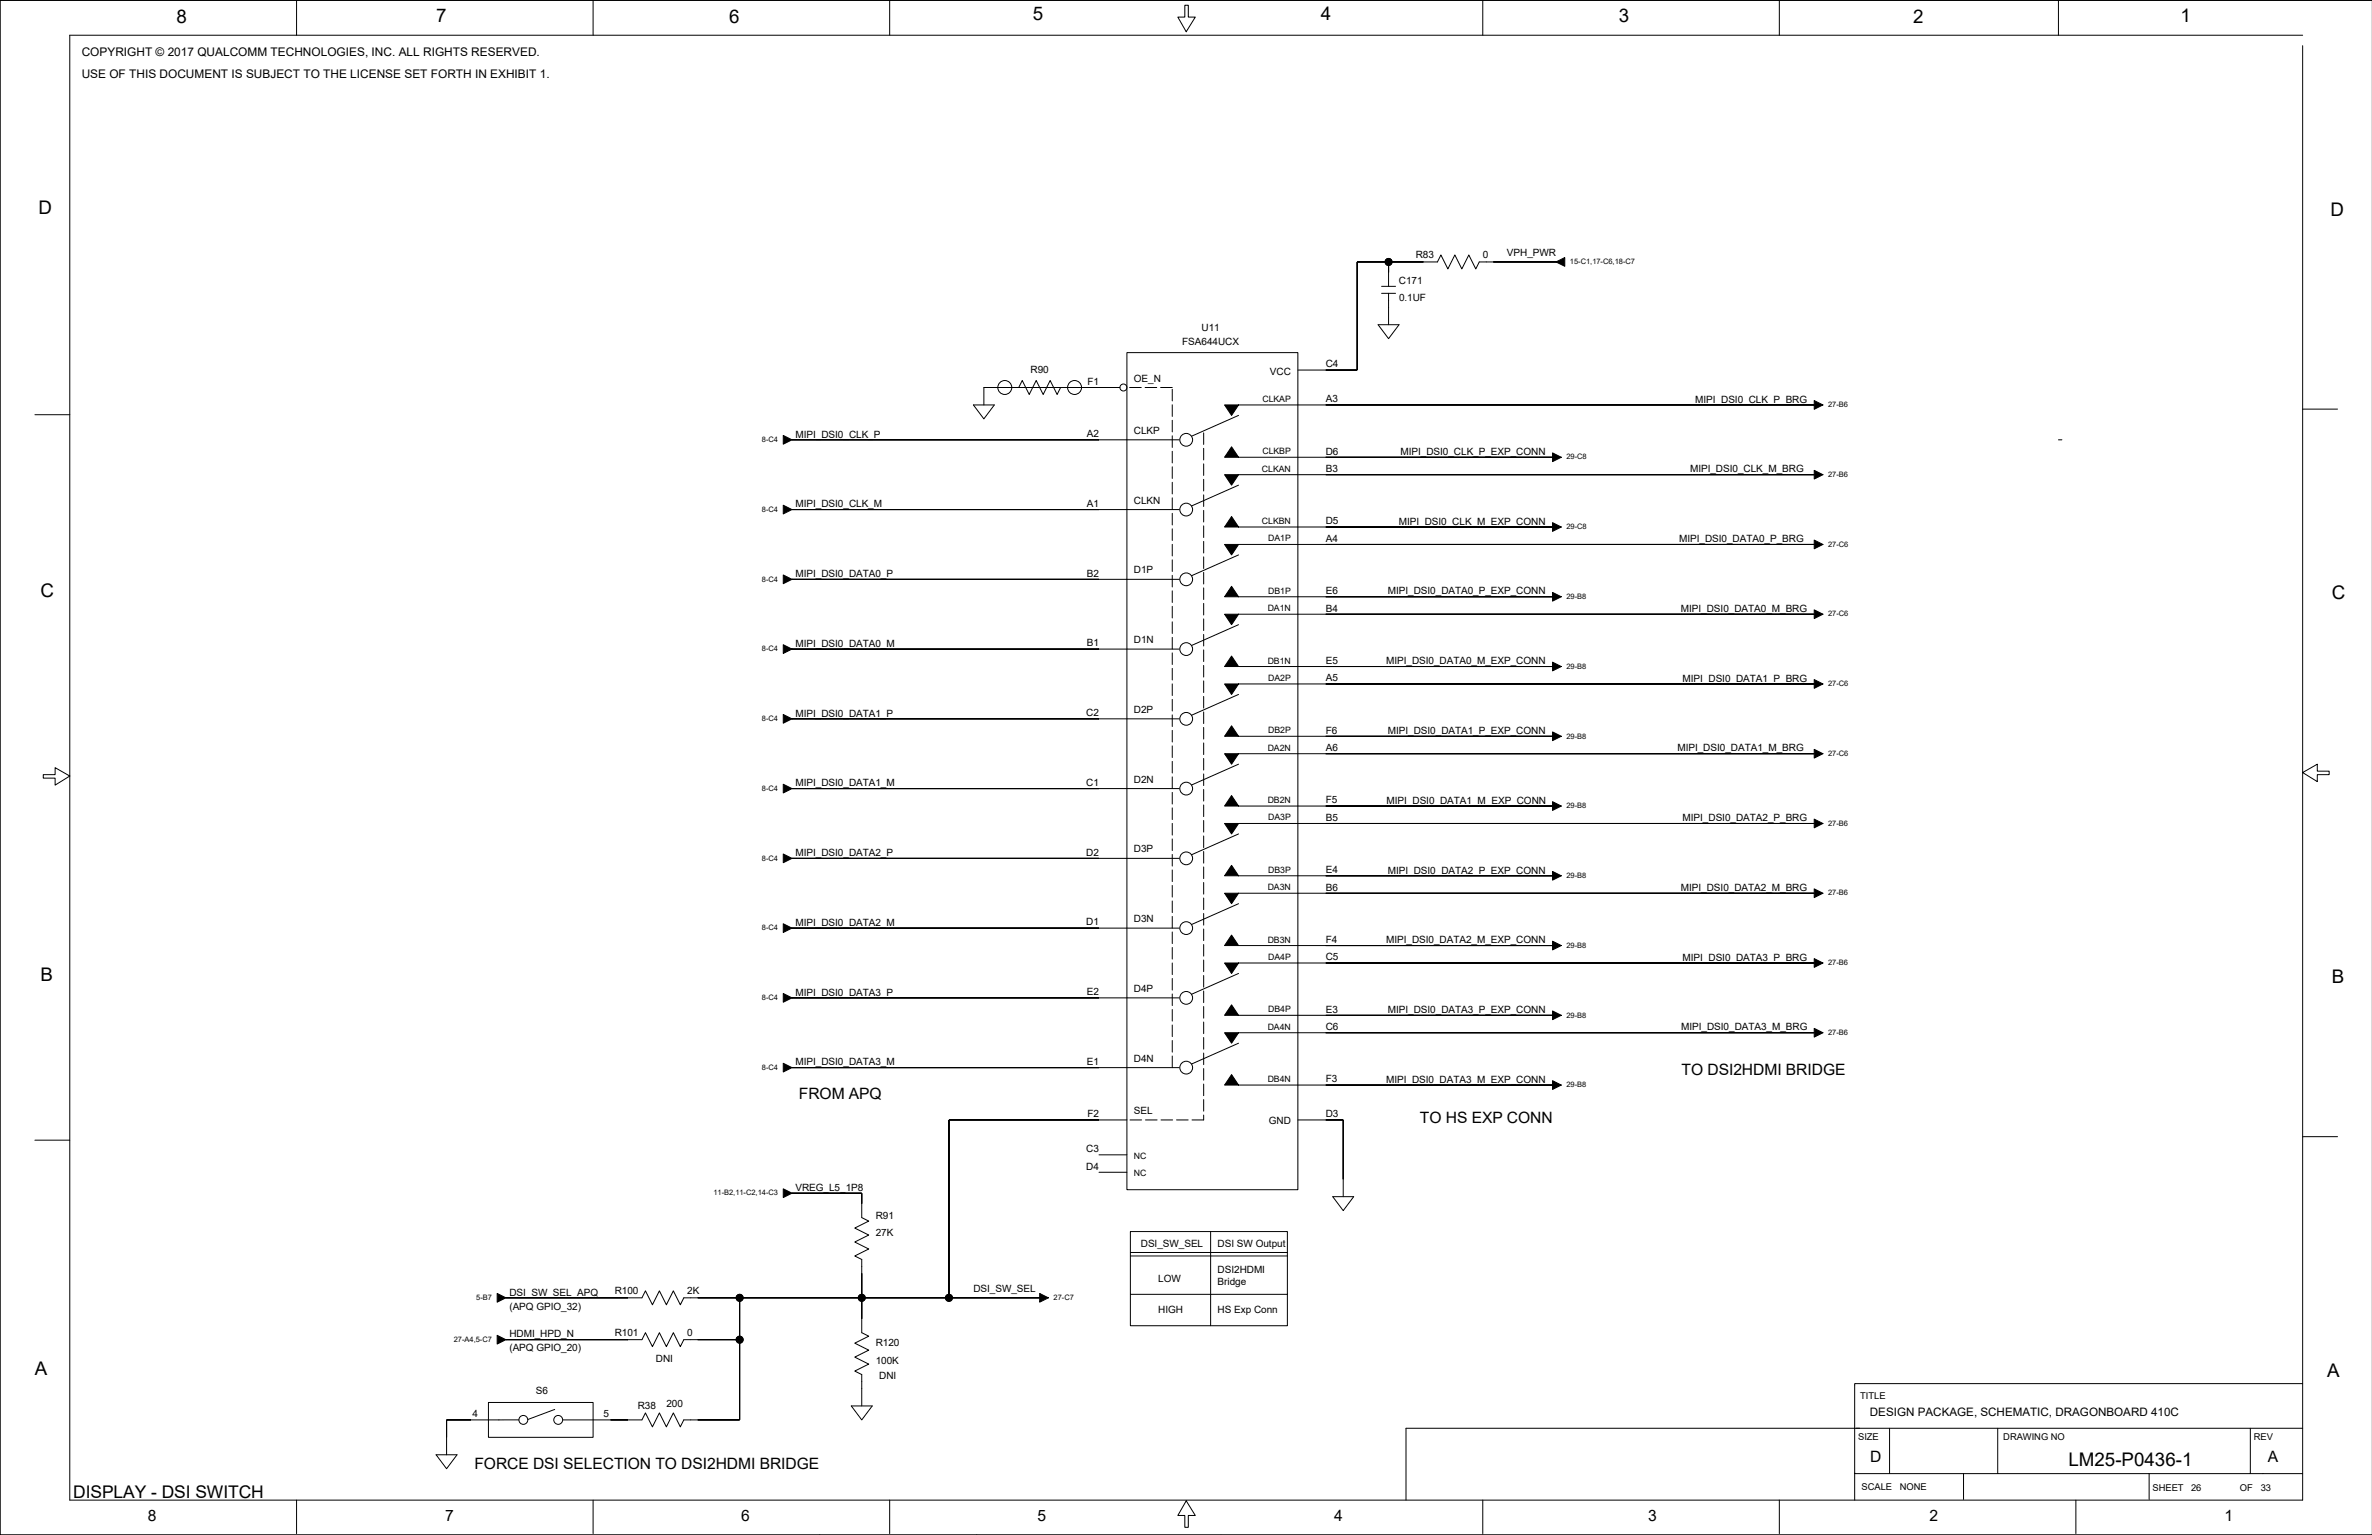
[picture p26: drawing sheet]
<svg xmlns="http://www.w3.org/2000/svg" width="863mm" height="559mm" viewBox="0 0 863 559" stroke-linecap="round" stroke-linejoin="round" font-family="sans-serif">
<defs><g id="words">
<g font-size="6.8">
<text x="64.2" y="8.2">8</text>
<text x="158.7" y="8">7</text>
<text x="265.4" y="8.2">6</text>
<text x="375.8" y="7.5">5</text>
<text x="480.7" y="7.5">4</text>
<text x="589.1" y="8">3</text>
<text x="696.3" y="8.2">2</text>
<text x="793.6" y="8">1</text>
<text x="14" y="77.8">D</text>
<text x="848.2" y="78.6">D</text>
<text x="14.7" y="217.5">C</text>
<text x="848.7" y="218.2">C</text>
<text x="14.7" y="357.1">B</text>
<text x="848.7" y="357.9">B</text>
<text x="12.7" y="500.6">A</text>
<text x="846.9" y="501.4">A</text>
<text x="752.8" y="533.8">LM25-P0436-1</text>
</g>
<text font-size="6.3" x="26.7" y="545.2">DISPLAY - DSI SWITCH</text>
<g font-size="5.7">
<text x="612" y="391.2">TO DSI2HDMI BRIDGE</text>
<text x="290.8" y="400.1">FROM APQ</text>
<text x="516.8" y="409">TO HS EXP CONN</text>
<text x="680.6" y="532.1">D</text>
<text x="825.3" y="532.1">A</text>
<text x="172.7" y="534.7">FORCE DSI SELECTION TO DSI2HDMI BRIDGE</text>
<text x="53.8" y="553.7">8</text>
<text x="162" y="553.7">7</text>
<text x="269.7" y="553.7">6</text>
<text x="377.6" y="553.7">5</text>
<text x="485.5" y="553.7">4</text>
<text x="599.8" y="553.7">3</text>
<text x="702.1" y="553.7">2</text>
<text x="809.6" y="553.7">1</text>
</g>
<g font-size="4.3">
<text x="29.7" y="20.6">COPYRIGHT © 2017 QUALCOMM TECHNOLOGIES, INC. ALL RIGHTS RESERVED.</text>
<text x="29.7" y="28.3">USE OF THIS DOCUMENT IS SUBJECT TO THE LICENSE SET FORTH IN EXHIBIT 1.</text>
</g>
<text font-size="4.2" x="680.5" y="515.6">DESIGN PACKAGE, SCHEMATIC, DRAGONBOARD 410C</text>
<g font-size="3.6">
<text x="515.2" y="93.9">R83</text>
<text x="539.6" y="93.9">0</text>
<text x="548.4" y="93.3">VPH_PWR</text>
<text x="509.1" y="103.4">C171</text>
<text x="509.2" y="109.7">0.1UF</text>
<text x="430.3" y="125.6">FSA644UCX</text>
<text x="437.3" y="120.6">U11</text>
<text x="375.1" y="135.8">R90</text>
<text x="462.2" y="136.4">VCC</text>
<text x="482.5" y="133.8">C4</text>
<text x="395.7" y="140.1">F1</text>
<text x="412.7" y="138.9">OE_N</text>
<text x="482.5" y="146.5">A3</text>
<text x="616.9" y="146.6">MIPI_DSI0_CLK_P_BRG</text>
<text x="289.5" y="159.3">MIPI_DSI0_CLK_P</text>
<text x="395.5" y="159.2">A2</text>
<text x="412.7" y="158">CLKP</text>
<text x="482.5" y="165.5">D6</text>
<text x="509.7" y="165.6">MIPI_DSI0_CLK_P_EXP_CONN</text>
<text x="482.5" y="171.9">B3</text>
<text x="615.1" y="172">MIPI_DSI0_CLK_M_BRG</text>
<text x="289.5" y="184.7">MIPI_DSI0_CLK_M</text>
<text x="395.5" y="184.5">A1</text>
<text x="412.7" y="183.4">CLKN</text>
<text x="482.5" y="190.9">D5</text>
<text x="509.1" y="191">MIPI_DSI0_CLK_M_EXP_CONN</text>
<text x="482.5" y="197.2">A4</text>
<text x="611.1" y="197.4">MIPI_DSI0_DATA0_P_BRG</text>
<text x="395.5" y="209.9">B2</text>
<text x="412.7" y="208.7">D1P</text>
<text x="289.5" y="210.1">MIPI_DSI0_DATA0_P</text>
<text x="482.5" y="216.3">E6</text>
<text x="505.1" y="216.4">MIPI_DSI0_DATA0_P_EXP_CONN</text>
<text x="482.5" y="222.6">B4</text>
<text x="611.7" y="222.8">MIPI_DSI0_DATA0_M_BRG</text>
<text x="289.5" y="235.5">MIPI_DSI0_DATA0_M</text>
<text x="395.5" y="235.3">B1</text>
<text x="412.7" y="234.1">D1N</text>
<text x="482.5" y="241.7">E5</text>
<text x="504.5" y="241.8">MIPI_DSI0_DATA0_M_EXP_CONN</text>
<text x="482.5" y="248">A5</text>
<text x="612.3" y="248.2">MIPI_DSI0_DATA1_P_BRG</text>
<text x="289.5" y="260.9">MIPI_DSI0_DATA1_P</text>
<text x="395.3" y="260.7">C2</text>
<text x="412.7" y="259.5">D2P</text>
<text x="482.5" y="267.1">F6</text>
<text x="505.1" y="267.2">MIPI_DSI0_DATA1_P_EXP_CONN</text>
<text x="482.5" y="273.4">A6</text>
<text x="610.5" y="273.6">MIPI_DSI0_DATA1_M_BRG</text>
<text x="289.5" y="286.3">MIPI_DSI0_DATA1_M</text>
<text x="395.3" y="286.1">C1</text>
<text x="412.7" y="284.9">D2N</text>
<text x="482.5" y="292.5">F5</text>
<text x="504.6" y="292.6">MIPI_DSI0_DATA1_M_EXP_CONN</text>
<text x="482.5" y="298.8">B5</text>
<text x="612.3" y="299">MIPI_DSI0_DATA2_P_BRG</text>
<text x="289.5" y="311.6">MIPI_DSI0_DATA2_P</text>
<text x="395.3" y="311.5">D2</text>
<text x="412.7" y="310.3">D3P</text>
<text x="482.5" y="317.9">E4</text>
<text x="505.1" y="318">MIPI_DSI0_DATA2_P_EXP_CONN</text>
<text x="482.5" y="324.2">B6</text>
<text x="611.7" y="324.3">MIPI_DSI0_DATA2_M_BRG</text>
<text x="412.7" y="335.7">D3N</text>
<text x="289.5" y="337">MIPI_DSI0_DATA2_M</text>
<text x="395.3" y="336.9">D1</text>
<text x="482.5" y="343.3">F4</text>
<text x="504.5" y="343.4">MIPI_DSI0_DATA2_M_EXP_CONN</text>
<text x="482.5" y="349.6">C5</text>
<text x="612.3" y="349.7">MIPI_DSI0_DATA3_P_BRG</text>
<text x="289.5" y="362.4">MIPI_DSI0_DATA3_P</text>
<text x="395.5" y="362.3">E2</text>
<text x="412.7" y="361.1">D4P</text>
<text x="482.5" y="368.7">E3</text>
<text x="505.1" y="368.8">MIPI_DSI0_DATA3_P_EXP_CONN</text>
<text x="482.5" y="375">C6</text>
<text x="611.8" y="375.1">MIPI_DSI0_DATA3_M_BRG</text>
<text x="289.5" y="387.8">MIPI_DSI0_DATA3_M</text>
<text x="395.5" y="387.7">E1</text>
<text x="412.7" y="386.5">D4N</text>
<text x="482.5" y="394">F3</text>
<text x="504.5" y="394.2">MIPI_DSI0_DATA3_M_EXP_CONN</text>
<text x="395.7" y="406.7">F2</text>
<text x="412.7" y="405.6">SEL</text>
<text x="482.5" y="406.7">D3</text>
<text x="461.8" y="409.4">GND</text>
<text x="395.3" y="419.4">C3</text>
<text x="395.3" y="425.8">D4</text>
<text x="289.5" y="433.5">VREG_L5_1P8</text>
<text x="318.7" y="443.6">R91</text>
<text x="318.7" y="450">27K</text>
<text x="415.2" y="453.9">DSI_SW_SEL</text>
<text x="443.1" y="453.9">DSI SW Output</text>
<text x="421.5" y="466.6">LOW</text>
<text x="443.1" y="463.6">DSI2HDMI</text>
<text x="443.1" y="467.8">Bridge</text>
<text x="185.4" y="471.6">DSI_SW_SEL_APQ</text>
<text x="223.7" y="471">R100</text>
<text x="250.1" y="471">2K</text>
<text x="354.2" y="470.4">DSI_SW_SEL</text>
<text x="185.4" y="476.7">(APQ GPIO_32)</text>
<text x="421.5" y="478">HIGH</text>
<text x="443.1" y="478">HS Exp Conn</text>
<text x="185.4" y="486.9">HDMI_HPD_N</text>
<text x="185.4" y="491.9">(APQ GPIO_20)</text>
<text x="223.7" y="486.2">R101</text>
<text x="250.1" y="486.2">0</text>
<text x="318.7" y="490.1">R120</text>
<text x="238.7" y="495.8">DNI</text>
<text x="318.7" y="496.4">100K</text>
<text x="320" y="502.1">DNI</text>
<text x="195" y="507.3">S6</text>
<text x="171.9" y="515.9">4</text>
<text x="219.7" y="515.9">5</text>
<text x="232.1" y="512.9">R38</text>
<text x="242.5" y="512.2">200</text>
</g>
<g font-size="3.4">
<text x="677" y="509.3">TITLE</text>
<text x="676.2" y="524.3">SIZE</text>
<text x="729.1" y="524.3">DRAWING NO</text>
<text x="820.2" y="524.3">REV</text>
<text x="677.5" y="542.6">SCALE</text>
<text x="691.4" y="542.6">NONE</text>
<text x="783.4" y="542.8">SHEET</text>
<text x="797.4" y="542.8">26</text>
<text x="815.2" y="542.8">OF</text>
<text x="822.8" y="542.8">33</text>
</g>
<g font-size="3.2">
<text x="459.4" y="146.3">CLKAP</text>
<text x="459.4" y="165.4">CLKBP</text>
<text x="459.3" y="171.7">CLKAN</text>
<text x="459.3" y="190.8">CLKBN</text>
<text x="461.5" y="197.1">DA1P</text>
<text x="461.5" y="216.2">DB1P</text>
<text x="461.4" y="222.5">DA1N</text>
<text x="461.4" y="241.6">DB1N</text>
<text x="461.5" y="247.9">DA2P</text>
<text x="461.5" y="266.9">DB2P</text>
<text x="461.4" y="273.3">DA2N</text>
<text x="461.4" y="292.3">DB2N</text>
<text x="461.5" y="298.7">DA3P</text>
<text x="461.5" y="317.7">DB3P</text>
<text x="461.4" y="324.1">DA3N</text>
<text x="461.4" y="343.1">DB3N</text>
<text x="461.5" y="349.5">DA4P</text>
<text x="461.5" y="368.5">DB4P</text>
<text x="461.4" y="374.9">DA4N</text>
<text x="461.4" y="393.9">DB4N</text>
<text x="412.7" y="421.8">NC</text>
<text x="412.7" y="428.2">NC</text>
</g>
<g font-size="2.7">
<text x="571.4" y="96.2">15-C1,17-C6,18-C7</text>
<text x="665.3" y="148.2">27-B6</text>
<text x="277.3" y="160.9">8-C4</text>
<text x="570.1" y="167.3">29-C8</text>
<text x="665.3" y="173.6">27-B6</text>
<text x="277.3" y="186.3">8-C4</text>
<text x="570.1" y="192.7">29-C8</text>
<text x="665.3" y="199">27-C6</text>
<text x="277.3" y="211.7">8-C4</text>
<text x="570.1" y="218.1">29-B8</text>
<text x="665.3" y="224.4">27-C6</text>
<text x="277.3" y="237.1">8-C4</text>
<text x="570.1" y="243.5">29-B8</text>
<text x="665.3" y="249.8">27-C6</text>
<text x="277.3" y="262.5">8-C4</text>
<text x="570.1" y="268.9">29-B8</text>
<text x="665.3" y="275.2">27-C6</text>
<text x="277.3" y="287.9">8-C4</text>
<text x="570.1" y="294.2">29-B8</text>
<text x="665.3" y="300.6">27-B6</text>
<text x="277.3" y="313.3">8-C4</text>
<text x="570.1" y="319.6">29-B8</text>
<text x="665.3" y="326">27-B6</text>
<text x="277.3" y="338.7">8-C4</text>
<text x="570.1" y="345">29-B8</text>
<text x="665.3" y="351.4">27-B6</text>
<text x="277.3" y="364.1">8-C4</text>
<text x="570.1" y="370.4">29-B8</text>
<text x="665.3" y="376.8">27-B6</text>
<text x="277.3" y="389.5">8-C4</text>
<text x="570.1" y="395.8">29-B8</text>
<text x="259.6" y="435.2">11-B2,11-C2,14-C3</text>
<text x="173.3" y="473.3">5-B7</text>
<text x="383.5" y="473.3">27-C7</text>
<text x="165.2" y="488.5">27-A4,5-C7</text>
</g>
</g></defs>
<g fill="none" stroke="#000" stroke-width=".36">
<path d="M0 .1h863.3h-863.3v558.7zM107.9 .1v12.7M215.9 .1v12.7M323.8 .1v12.7M431.2 1.9h1.3v4.3h2.5l-3.3 5.4-3-5.4h2.5zM539.6 .1v12.7M647.6 .1v12.7M749.1 .1v12.7M838 12.8h-812.6v533.3h812.6v-529.5M505.3 95.4v8.8M566.3 95.4h.1M566.3 95.4h-27.9l-1.3 2.5-2.6-5.1-2.5 5.1-2.5-5.1-2.6 5.1-2.5-5.1-1.3 2.6h-29.2v39.3h-21.6"/>
<path d="M501.5 118.2h7.7l-3.9 5.1zM502.8 104.2h5.1M502.8 106.8h5.1M505.3 111.9h.1M505.3 106.8v11.4M410.1 128.4h62.2v304.7h-62.2zM12.7 151h12.7M354.2 147.4h7.7l-3.8 5.1zM370.8 141.1l1.2-2.6 2.6 5.1 2.5-5.1 2.5 5.1 2.6-5.1 2.5 5.1 1.3-2.5M407.6 141.1h-49.5v6.3M450.7 147.4h209.5M450.7 151.2l-17.1 7.6"/>
<path d="M660.2 147.4h.1M838 148.9h12.7M288.2 160.1h141M288.2 160.1h.1M450.7 172.8h209.5M450.7 166.5h114.3M450.7 176.6l-17.1 7.6M565 166.5h.1M660.2 172.8h.1M749.1 160.1h1.3zM288.2 185.5h141M288.2 185.5h.1"/>
<path d="M450.7 191.9h114.3M450.7 198.2h209.5M565 191.9h.1M660.2 198.2h.1M288.2 210.9h141M288.2 210.9h.1M450.7 217.2h114.3M450.7 202l-17.1 7.6M565 217.2h.1M288.2 236.3h141M288.2 236.3h.1M450.7 223.6h209.5"/>
<path d="M450.7 227.4l-17.1 7.6M660.2 223.6h.1M450.7 242.6h114.3M450.7 249h209.5M450.7 252.8l-17.1 7.6M565 242.6h.1M660.2 249h.1M288.2 261.7h141M288.2 261.7h.1M450.7 268h114.3M450.7 274.4h209.5M450.7 278.2l-17.1 7.6"/>
<path d="M565 268h.1M660.2 274.4h.1M15.7 282h4.4v-2.5l5.3 3-5.3 3.3v-2.5h-4.4zM288.2 287.1h141M288.2 287.1h.1M450.7 293.4h114.3M450.7 299.8h209.5M565 293.4h.1M660.2 299.8h.1M838 281.2l5.3-3v2.5h4.4v1.3h-4.4v2.5zM288.2 312.5h141M288.2 312.5h.1"/>
<path d="M450.7 318.8h114.3M450.7 303.6l-17.1 7.6M565 318.8h.1M288.2 337.9h141M288.2 337.9h.1M450.7 325.2h209.5M450.7 329l-17.1 7.6M660.2 325.2h.1M450.7 344.2h114.3M450.7 350.6h209.5M450.7 354.4l-17.1 7.6M565 344.2h.1"/>
<path d="M660.2 350.6h.1M288.2 363.3h141M288.2 363.3h.1M450.7 369.6h114.3M450.7 376h209.5M450.7 379.8l-17.1 7.6M565 369.6h.1M660.2 376h.1M288.2 388.7h141M288.2 388.7h.1M450.7 395h114.3M565 395h.1"/>
<path d="M12.7 415.1h12.7M410.1 407.7h-64.7v64.8M472.3 407.7h16.5v27.9M838 413.8h12.7M288.2 434.4h.1M288.2 434.4h25.4v8.9l2.6 1.2-5.1 2.6 5.1 2.5-5.1 2.5 5.1 2.6-5.1 2.5 2.5 1.3v26.7l2.6 1.2-5.1 2.6 5.1 2.5-5.1 2.5 5.1 2.6-5.1 2.5 2.5 1.3v11.4M400 426.7h10.1M400 420.4h10.1M485 435.6h7.6l-3.8 5.1zM411.4 448.3h57.1v34.3h-57.1zM411.4 456h57.1M411.4 457.2h57.1"/>
<path d="M440.6 448.3v34.3M184.1 472.5h.1M184.1 472.5h49.5l1.3-2.6 2.5 5.1 2.6-5.1 2.5 5.1 2.6-5.1 2.5 5.1 1.3-2.5h129.5M269.2 472.5v44.4h-20.3l-1.3 2.5-2.5-5-2.6 5-2.5-5-2.6 5-2.5-5-1.3 2.5h-28.8M378.4 472.5h.1M411.4 471.2h57.1M184.1 487.7h.1M184.1 487.7h49.5l1.3-2.5 2.5 5 2.6-5 2.5 5 2.6-5 2.5 5 1.3-2.5h20.3M177.8 510.6h38.1v12.6h-38.1zM188.9 516.9h-26.4v12.7M201.9 513.1l-9.8 3.7M309.8 511.8h7.6l-3.8 5.1z"/>
<path d="M313.6 505.5h.1M687.7 519.9v16.6M727 519.9v16.6M819 519.9v16.6M838 503.7h-163v42.4M838 519.9h-326.3v26.2M158.7 529.6h7.6l-3.8 5.1zM675 536.5h163M714.6 536.5v9.3M782.1 536.5v9.3M0 558.8h863.3M107.9 546.1v12.2"/>
<path d="M215.9 546.1v12.2M298.4 558.8h.1M323.8 546.1v12.2M355.5 558.8h.1M431.7 546.4l3.3 5.3h-2.5v4.3h-1.3v-4.3h-2.5zM444.4 558.8h.1M539.6 546.1v12.2M539.6 558.8h.1M647.6 546.1v12.2M755.5 546.1v12.2"/>
<circle cx="505.3" cy="95.4" r="1.27"/>
<circle cx="365.7" cy="141.1" r="2.54"/>
<circle cx="391.1" cy="141.1" r="2.54"/>
<circle cx="408.8" cy="141.1" r="1.27"/>
<circle cx="431.7" cy="160.1" r="2.32"/>
<circle cx="431.7" cy="185.5" r="2.32"/>
<circle cx="431.7" cy="210.9" r="2.32"/>
<circle cx="431.7" cy="236.3" r="2.32"/>
<circle cx="431.7" cy="261.7" r="2.32"/>
<circle cx="431.7" cy="287.1" r="2.32"/>
<circle cx="431.7" cy="312.5" r="2.32"/>
<circle cx="431.7" cy="337.9" r="2.32"/>
<circle cx="431.7" cy="363.3" r="2.32"/>
<circle cx="431.7" cy="388.7" r="2.32"/>
<circle cx="269.2" cy="472.5" r="1.27"/>
<circle cx="313.6" cy="472.5" r="1.27"/>
<circle cx="345.4" cy="472.5" r="1.27"/>
<circle cx="269.2" cy="487.7" r="1.27"/>
<circle cx="190.5" cy="516.9" r="1.62"/>
<circle cx="203.2" cy="516.9" r="1.62"/>
</g>
<g fill="#000" stroke="#000" stroke-width=".36">
<path d="M493.9 95.4v39.3z" fill-rule="evenodd"/>
<path d="M505.3 95.4v3.8z" fill-rule="evenodd"/>
<path d="M493.9 95.4h11.4z" fill-rule="evenodd"/>
<path d="M505.3 95.4h12.7z" fill-rule="evenodd"/>
<path d="M543.4 95.4h22.9z" fill-rule="evenodd"/>
<path d="M566.3 95.4l3.2-1.6v3.1z" fill-rule="evenodd"/>
<path d="M482.5 134.7h11.4z" fill-rule="evenodd"/>
<path d="M358.1 141.1h7.6z" fill-rule="evenodd"/>
<path d="M391.1 141.1h8.9z" fill-rule="evenodd"/>
<path d="M445.7 147.4h5l-2.5 3.8z" fill-rule="evenodd"/>
<path d="M482.5 147.4h177.7z" fill-rule="evenodd"/>
<path d="M660.2 145.8l3.2 1.6-3.2 1.6z" fill-rule="evenodd"/>
<path d="M285.1 158.5l3.1 1.6-3.1 1.6z" fill-rule="evenodd"/>
<path d="M288.2 160.1h111.8z" fill-rule="evenodd"/>
<path d="M448.2 162.7l2.5 3.8h-5z" fill-rule="evenodd"/>
<path d="M445.7 172.8h5l-2.5 3.8z" fill-rule="evenodd"/>
<path d="M482.5 166.5h82.5z" fill-rule="evenodd"/>
<path d="M565 164.9l3.2 1.6-3.2 1.5z" fill-rule="evenodd"/>
<path d="M482.5 172.8h177.7z" fill-rule="evenodd"/>
<path d="M660.2 171.2l3.2 1.6-3.2 1.6z" fill-rule="evenodd"/>
<path d="M285.1 183.9l3.1 1.6-3.1 1.6z" fill-rule="evenodd"/>
<path d="M288.2 185.5h111.8z" fill-rule="evenodd"/>
<path d="M448.2 188l2.5 3.9h-5z" fill-rule="evenodd"/>
<path d="M445.7 198.2h5l-2.5 3.8z" fill-rule="evenodd"/>
<path d="M482.5 191.9h82.5z" fill-rule="evenodd"/>
<path d="M565 190.3l3.2 1.6-3.2 1.5z" fill-rule="evenodd"/>
<path d="M482.5 198.2h177.7z" fill-rule="evenodd"/>
<path d="M660.2 196.6l3.2 1.6-3.2 1.6z" fill-rule="evenodd"/>
<path d="M285.1 209.3l3.1 1.6-3.1 1.6z" fill-rule="evenodd"/>
<path d="M288.2 210.9h111.8z" fill-rule="evenodd"/>
<path d="M448.2 213.4l2.5 3.8h-5z" fill-rule="evenodd"/>
<path d="M482.5 217.2h82.5z" fill-rule="evenodd"/>
<path d="M565 215.7l3.2 1.5-3.2 1.6z" fill-rule="evenodd"/>
<path d="M285.1 234.7l3.1 1.6-3.1 1.6z" fill-rule="evenodd"/>
<path d="M288.2 236.3h111.8z" fill-rule="evenodd"/>
<path d="M445.7 223.6h5l-2.5 3.8z" fill-rule="evenodd"/>
<path d="M482.5 223.6h177.7z" fill-rule="evenodd"/>
<path d="M660.2 222l3.2 1.6-3.2 1.6z" fill-rule="evenodd"/>
<path d="M448.2 238.8l2.5 3.8h-5z" fill-rule="evenodd"/>
<path d="M445.7 249h5l-2.5 3.8z" fill-rule="evenodd"/>
<path d="M482.5 242.6h82.5z" fill-rule="evenodd"/>
<path d="M565 241.1l3.2 1.5-3.2 1.6z" fill-rule="evenodd"/>
<path d="M482.5 249h177.7z" fill-rule="evenodd"/>
<path d="M660.2 247.4l3.2 1.6-3.2 1.6z" fill-rule="evenodd"/>
<path d="M285.1 260.1l3.1 1.6-3.1 1.6z" fill-rule="evenodd"/>
<path d="M288.2 261.7h111.8z" fill-rule="evenodd"/>
<path d="M448.2 264.2l2.5 3.8h-5z" fill-rule="evenodd"/>
<path d="M445.7 274.4h5l-2.5 3.8z" fill-rule="evenodd"/>
<path d="M482.5 268h82.5z" fill-rule="evenodd"/>
<path d="M565 266.4l3.2 1.6-3.2 1.6z" fill-rule="evenodd"/>
<path d="M482.5 274.4h177.7z" fill-rule="evenodd"/>
<path d="M660.2 272.8l3.2 1.6-3.2 1.6z" fill-rule="evenodd"/>
<path d="M285.1 285.5l3.1 1.6-3.1 1.6z" fill-rule="evenodd"/>
<path d="M288.2 287.1h111.8z" fill-rule="evenodd"/>
<path d="M448.2 289.6l2.5 3.8h-5z" fill-rule="evenodd"/>
<path d="M445.7 299.8h5l-2.5 3.8z" fill-rule="evenodd"/>
<path d="M482.5 293.4h82.5z" fill-rule="evenodd"/>
<path d="M565 291.8l3.2 1.6-3.2 1.6z" fill-rule="evenodd"/>
<path d="M482.5 299.8h177.7z" fill-rule="evenodd"/>
<path d="M660.2 298.2l3.2 1.6-3.2 1.6z" fill-rule="evenodd"/>
<path d="M285.1 310.9l3.1 1.6-3.1 1.6z" fill-rule="evenodd"/>
<path d="M288.2 312.5h111.8z" fill-rule="evenodd"/>
<path d="M448.2 315l2.5 3.8h-5z" fill-rule="evenodd"/>
<path d="M482.5 318.8h82.5z" fill-rule="evenodd"/>
<path d="M565 317.2l3.2 1.6-3.2 1.6z" fill-rule="evenodd"/>
<path d="M285.1 336.3l3.1 1.6-3.1 1.6z" fill-rule="evenodd"/>
<path d="M288.2 337.9h111.8z" fill-rule="evenodd"/>
<path d="M445.7 325.2h5l-2.5 3.8z" fill-rule="evenodd"/>
<path d="M482.5 325.2h177.7z" fill-rule="evenodd"/>
<path d="M660.2 323.6l3.2 1.6-3.2 1.6z" fill-rule="evenodd"/>
<path d="M448.2 340.4l2.5 3.8h-5z" fill-rule="evenodd"/>
<path d="M445.7 350.6h5l-2.5 3.8z" fill-rule="evenodd"/>
<path d="M482.5 344.2h82.5z" fill-rule="evenodd"/>
<path d="M565 342.6l3.2 1.6-3.2 1.6z" fill-rule="evenodd"/>
<path d="M482.5 350.6h177.7z" fill-rule="evenodd"/>
<path d="M660.2 349l3.2 1.6-3.2 1.6z" fill-rule="evenodd"/>
<path d="M285.1 361.7l3.1 1.6-3.1 1.6z" fill-rule="evenodd"/>
<path d="M288.2 363.3h111.8z" fill-rule="evenodd"/>
<path d="M448.2 365.8l2.5 3.8h-5z" fill-rule="evenodd"/>
<path d="M445.7 376h5l-2.5 3.8z" fill-rule="evenodd"/>
<path d="M482.5 369.6h82.5z" fill-rule="evenodd"/>
<path d="M565 368l3.2 1.6-3.2 1.6z" fill-rule="evenodd"/>
<path d="M482.5 376h177.7z" fill-rule="evenodd"/>
<path d="M660.2 374.4l3.2 1.6-3.2 1.5z" fill-rule="evenodd"/>
<path d="M285.1 387.1l3.1 1.6-3.1 1.5z" fill-rule="evenodd"/>
<path d="M288.2 388.7h111.8z" fill-rule="evenodd"/>
<path d="M448.2 391.2l2.5 3.8h-5z" fill-rule="evenodd"/>
<path d="M482.5 395h82.5z" fill-rule="evenodd"/>
<path d="M565 393.4l3.2 1.6-3.2 1.6z" fill-rule="evenodd"/>
<path d="M345.4 407.7v64.8z" fill-rule="evenodd"/>
<path d="M345.4 407.7h54.6z" fill-rule="evenodd"/>
<path d="M482.5 407.7h6.3z" fill-rule="evenodd"/>
<path d="M488.8 407.7v21.6z" fill-rule="evenodd"/>
<path d="M285.1 432.8l3.1 1.6-3.1 1.6z" fill-rule="evenodd"/>
<path d="M313.6 434.4v3.8z" fill-rule="evenodd"/>
<path d="M288.2 434.4h25.4z" fill-rule="evenodd"/>
<path d="M180.9 470.9l3.2 1.6-3.2 1.5z" fill-rule="evenodd"/>
<path d="M184.1 472.5h44.4z" fill-rule="evenodd"/>
<path d="M269.2 472.5v15.2z" fill-rule="evenodd"/>
<path d="M253.9 472.5h15.3z" fill-rule="evenodd"/>
<path d="M313.6 472.5v7.6z" fill-rule="evenodd"/>
<path d="M269.2 472.5h44.4z" fill-rule="evenodd"/>
<path d="M313.6 463.6v8.9z" fill-rule="evenodd"/>
<path d="M313.6 472.5h31.8z" fill-rule="evenodd"/>
<path d="M345.4 472.5h33z" fill-rule="evenodd"/>
<path d="M378.4 470.9l3.1 1.6-3.1 1.5z" fill-rule="evenodd"/>
<path d="M180.9 486.1l3.2 1.6-3.2 1.6z" fill-rule="evenodd"/>
<path d="M184.1 487.7h44.4z" fill-rule="evenodd"/>
<path d="M269.2 487.7v29.2z" fill-rule="evenodd"/>
<path d="M253.9 487.7h15.3z" fill-rule="evenodd"/>
<path d="M162.5 516.9v6.3z" fill-rule="evenodd"/>
<path d="M162.5 516.9h8.9z" fill-rule="evenodd"/>
<path d="M222.2 516.9h6.3z" fill-rule="evenodd"/>
<path d="M253.9 516.9h15.3z" fill-rule="evenodd"/>
<circle cx="505.3" cy="95.4" r="1.27"/>
<circle cx="269.2" cy="472.5" r="1.27"/>
<circle cx="313.6" cy="472.5" r="1.27"/>
<circle cx="345.4" cy="472.5" r="1.27"/>
<circle cx="269.2" cy="487.7" r="1.27"/>
</g>
<path d="M426.6 141.1h-16.5M438.1 157.6v250.1M426.6 388.7v-247.6M438.1 407.7h-28" fill="none" stroke="#000" stroke-width=".36" stroke-dasharray="4.2 1.4"/>
<use href="#words"/>
</svg>
